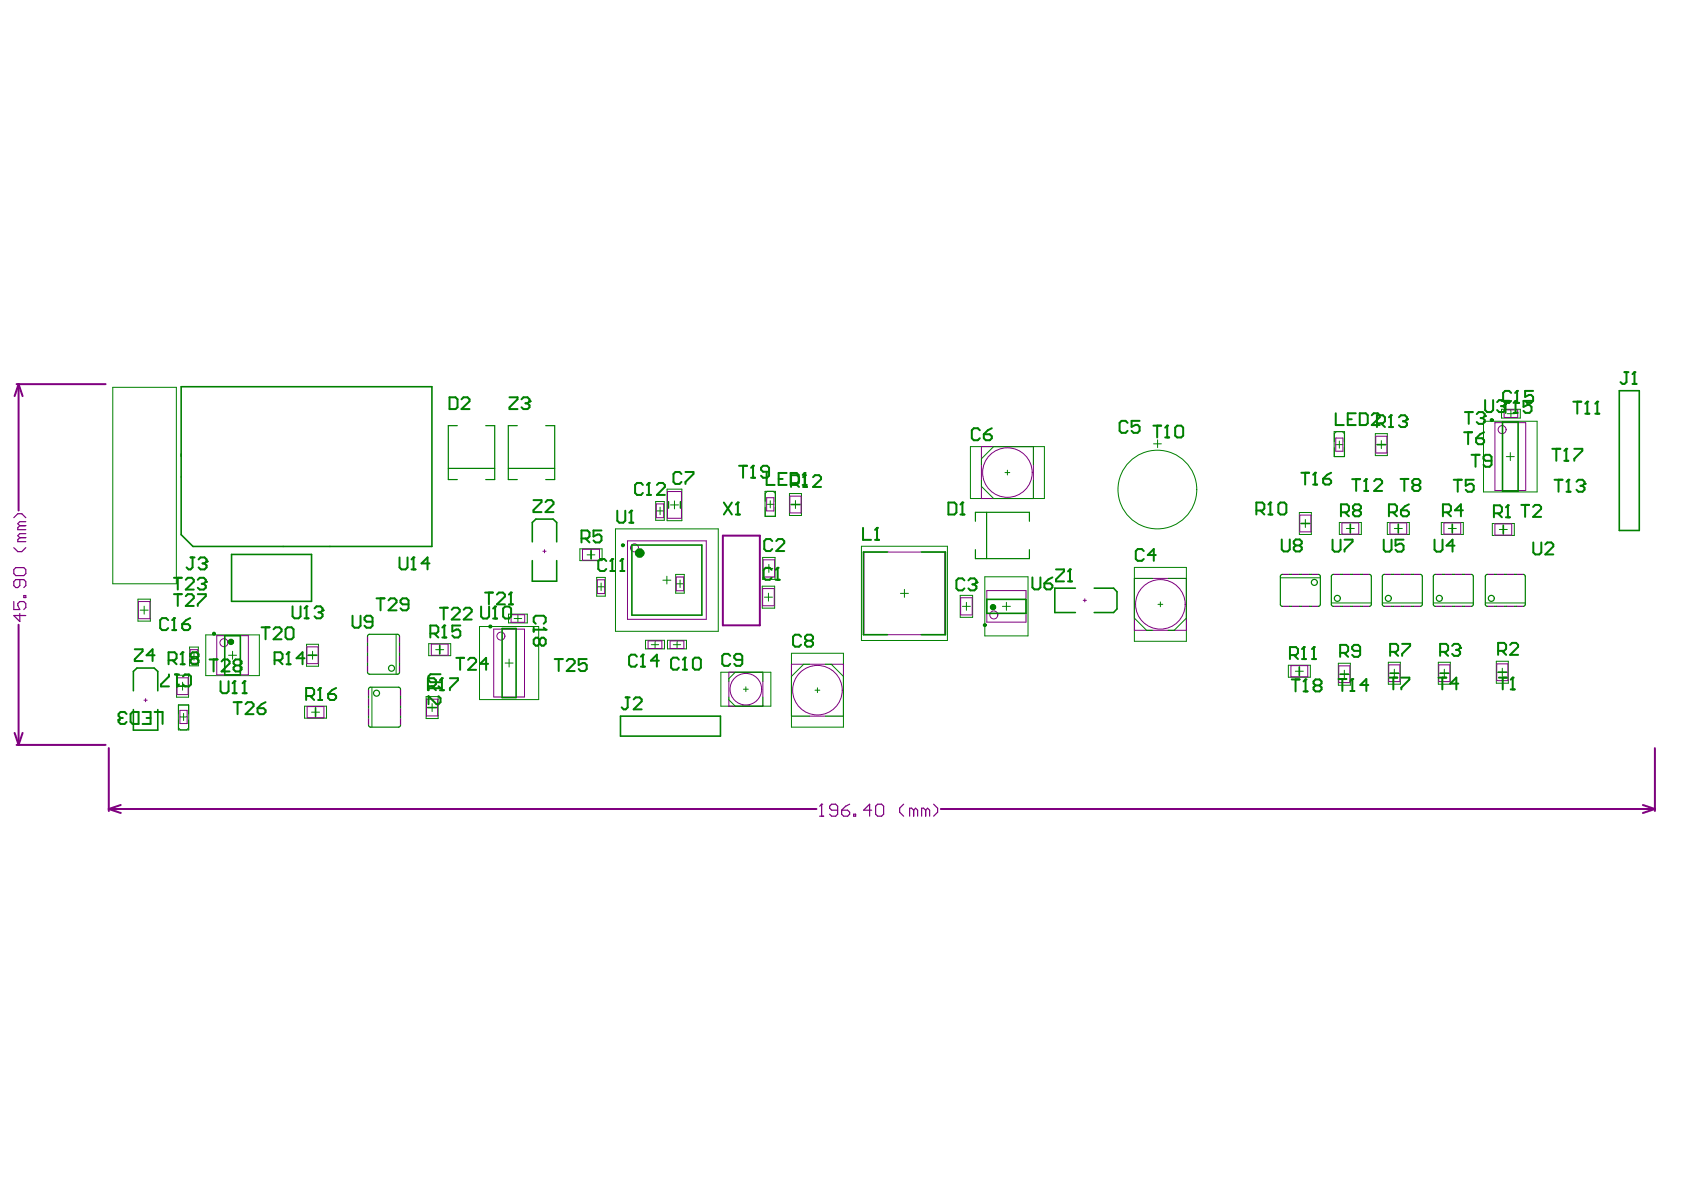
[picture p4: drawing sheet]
<svg xmlns="http://www.w3.org/2000/svg" width="297mm" height="210mm" viewBox="0 0 297 210" stroke-linecap="round" stroke-linejoin="round" font-family="sans-serif">
<g fill="none" stroke="#008000" stroke-width=".18">
<path d="M19.9 68.3h11.2v34.7h-11.2zM171.2 78.8h13v9.1h-13zM175.3 78.8l-2.2 2.1v1.1M182.3 78.8v3.2M235.3 76.1h1.9v4.4h-1.9zM235.6 78.4h1.3M235.7 76.1l-.3 .4M236.2 77.8v1.3M236.8 76.1l.3 .4v1.4M237.1 79v1.5M242.6 76.5h2.1v3.9h-2.1zM242.9 78.4h1.5"/>
<path d="M243.7 77.7v1.4M261.7 74.3h9.4v12.5h-9.4zM264.9 72.2h3.3v1.5h-3.3zM265.8 73h1.4M266.4 79.8v1.4M266.5 72.3v1.3M102.3 96.8h3.9v2.1h-3.9zM103.6 97.9h1.3M104.3 97.2v1.4M108.6 93.3h18.1v18.1h-18.1zM115.7 88.5h1.5v3.3h-1.5zM115.8 90.1h1.3"/>
<path d="M116.4 89.5v1.3M117.7 86.3h2.6v5.5h-2.6zM118.3 89.1h1.4M119 88.4v1.4M134.5 98.3h2.2v3.9h-2.2zM134.9 86.7h1.9v4.4h-1.9zM135 89.5v1.6M135.2 89h1.3M135.3 86.7l-.3 .3v1.4M135.6 99.6v1.4M135.9 88.3v1.3M136.4 86.7l.3 .3v1.4"/>
<path d="M136.7 89.5v1.6M139.3 87.1h2.1v3.8h-2.1zM139.6 89h1.4M140.3 88.3v1.4M151.9 96.4h15.2v16.6h-15.2zM173.1 84.7v1.1l2.2 2.1M177.3 83.4h.8M177.7 82.9v.9M182.3 84.7v3.2M229.2 90.4h2.1v3.9h-2.1zM229.5 92.3h1.5M230.2 91.6v1.4"/>
<path d="M236.2 92.2h3.9v2.1h-3.9zM237.5 93.2h1.4M238.2 92.5v1.4M244.7 92.2h3.9v2.1h-3.9zM245.9 93.2h1.5M246.7 92.5v1.4M254.2 92.2h3.9v2.1h-3.9zM255.5 93.2h1.4M256.2 92.5v1.4M263.2 92.3h3.9v2.2h-3.9zM264.5 93.4h1.4M265.2 92.7v1.4"/>
<path d="M265.7 80.5h1.4M24.3 105.7h2.2v3.9h-2.2zM24.7 107.6h1.4M25.4 106.9v1.4M31.1 119.1h2.2v3.9h-2.2zM33.4 114.1h1.6v3.3h-1.6zM33.5 115.8h1.4M34.2 115.1v1.4M36.3 112h9.4v7.2h-9.4zM40.3 115.6h1.4M41 114.9v1.4M54.1 113.6h2.1v3.9h-2.1z"/>
<path d="M54.4 115.6h1.4M55.1 114.9v1.4M69.9 111.9v7M75.6 113.5h3.9v2.2h-3.9zM76.9 114.6h1.4M77.6 113.9v1.4M84.6 110.5h10.4v12.9h-10.4zM89.1 117h1.4M89.7 108.3h3.3v1.6h-3.3zM89.8 116.3v1.4M90.7 109.1h1.3M91.4 108.4v1.4"/>
<path d="M105.2 101.8h1.6v3.4h-1.6zM105.4 103.5h1.3M106 102.8v1.4M113.9 112.9h3.3v1.6h-3.3zM114.9 113.7h1.3M115.5 113v1.4M116.9 102.3h1.4M117.6 101.6v1.4M117.7 112.9h3.4v1.6h-3.4zM118.8 113.7h1.3M119.2 101.3h1.5v3.3h-1.5zM119.3 103h1.3"/>
<path d="M119.4 113v1.4M120 102.3v1.3M127.2 118.6h8.8v6h-8.8zM129.7 118.6l-1.1 1.1v.5M134.5 103.4h2.1v3.9h-2.1zM134.6 118.6v1.6M134.8 105.3h1.5M134.9 100.3h1.4M135.5 104.6v1.4M139.6 115.2h9.2v13.1h-9.2zM142.8 117.2h-1l-2.2 2.1M145.6 117.2h1l2.2 2.1"/>
<path d="M158.8 104.7h1.4M159.5 104v1.4M169.4 105h2.2v3.9h-2.2zM169.8 107h1.4M170.5 106.2v1.5M173.7 101.7h7.6v10.5h-7.6zM176.8 107h1.4M177.5 106.2v1.5M200.1 100.1h9.2v13h-9.2zM200.1 109l2.1 2.2h1.1M200.1 102h3.2M204.3 106.6h.8"/>
<path d="M204.7 106.2v.8M206.1 102h3.2M209.3 109l-2.2 2.2h-1M225.8 101.9h7.1M227.3 117.3h3.8v2.2h-3.8zM228.5 118.4h1.4M229.2 117.7v1.4M234.8 106.4h7.1M236.1 117h2.1v3.9h-2.1zM236.4 118.9h1.4M237.1 118.2v1.4M243.8 106.4h7.1"/>
<path d="M244.9 116.8h2.1v3.9h-2.1zM245.2 118.8h1.5M245.9 118v1.5M252.8 106.4h7.1M253.7 116.8h2.1v3.9h-2.1zM254.1 118.8h1.4M254.8 118v1.5M262 106.4h7M263.9 116.6h2.1v3.9h-2.1zM264.3 118.6h1.4M265 117.9v1.4M31.5 124.4h1.8v4.4h-1.8z"/>
<path d="M31.5 121h1.4M31.5 127v1.4l.3 .4M31.5 124.4v1.5M31.7 126.5h1.3M32.2 120.3v1.4M32.4 125.8v1.3M33.3 124.4v1.5M33.3 127v1.4l-.4 .4M53.7 124.6h3.9v2.1h-3.9zM55 125.6h1.4M55.7 124.9v1.4M65.6 121.2v7.1"/>
<path d="M75.2 122.9h2.1v3.8h-2.1zM75.5 124.8h1.4M76.2 124.1v1.4M128.6 122.9v.5l1.1 1.2M131.1 121.6h.9M131.6 121.1v.9M134.6 122.9v1.7M139.6 126.3h3.2M143.8 121.7h.8M144.2 121.3v.9M145.6 126.3h3.2"/>
</g>
<g fill="none" stroke="#800080" stroke-width=".18">
<path d="M173.1 78.8h9.2v9.1h-9.2zM235.6 77.3h1.3v2.3h-1.3zM242.7 76.9h1.9v3h-1.9zM263.7 74.6h5.4v11.9h-5.4zM265.3 72.3h2.4v1.3h-2.4zM95.8 97.2h.5M96 97v.5M102.7 96.9h3v1.9h-3zM110.7 95.4h13.9v13.8h-13.9zM115.8 88.9h1.3v2.4h-1.3zM117.7 86.7h2.5v4.7h-2.5zM134.6 98.7h2v3.1h-2z"/>
<path d="M135.2 87.8h1.3v2.3h-1.3zM139.3 87.5h2v3h-2zM152.4 97.4h14.3v14.6h-14.3zM229.3 90.9h1.9v2.9h-1.9zM236.7 92.2h3v2h-3zM245.2 92.2h2.9v2h-2.9zM254.7 92.2h3v2h-3zM263.7 92.4h2.9v2h-2.9zM24.4 106.1h2.1v3h-2.1zM31.2 119.6h2v2.9h-2zM33.5 114.6h1.4v2.4h-1.4zM38.2 112.1h5.6v6.9h-5.6z"/>
<path d="M54.1 114.1h2v3h-2zM76.1 113.6h2.9v2h-2.9zM87.1 111h5.4v11.9h-5.4zM90.2 108.4h2.4v1.4h-2.4zM105.4 102.3h1.3v2.4h-1.3zM114.3 113h2.4v1.4h-2.4zM118.2 113h2.4v1.4h-2.4zM119.3 101.8h1.3v2.4h-1.3zM128.6 118.6h6v6h-6zM134.5 103.8h2.1v3h-2.1zM139.6 117.2h9.2v9.1h-9.2zM169.4 105.4h2.1v3.1h-2.1z"/>
<path d="M174.1 104.2h6.9v5.5h-6.9zM191.1 105.9h.5M191.3 105.6v.6M200.1 102h9.2v9.2h-9.2zM227.7 117.4h3v2h-3zM236.1 117.4h2v3h-2zM245 117.3h1.9v2.9h-1.9zM253.8 117.3h2v2.9h-2zM264 117.1h2v3h-2zM25.4 123.5h.6M25.7 123.2v.6M31.7 125.3h1.3v2.3h-1.3z"/>
<path d="M54.2 124.6h2.9v2h-2.9zM75.2 123.3h2v3h-2z"/>
<circle cx="265" cy="75.8" r=".71"/>
<circle cx="111.9" cy="96.6" r=".71"/>
<circle cx="177.7" cy="83.4" r="4.4"/>
<circle cx="39.5" cy="113.4" r=".71"/>
<circle cx="88.4" cy="112.2" r=".71"/>
<circle cx="175.3" cy="108.5" r=".71"/>
<circle cx="204.7" cy="106.6" r="4.4"/>
<circle cx="131.6" cy="121.6" r="2.78"/>
<circle cx="144.2" cy="121.7" r="4.4"/>
</g>
<g fill="none" stroke="#800080" stroke-width=".21">
<path d="M2.4 96.6l.7 .7h.7l.7-.7M2.4 91.3l.7-.7h.7l.7 .7M3.5 92.7l-.4 .4v.3h1.4M3.5 94.8l-.4 .4v.3h1.4M3.5 94.8h1M3.5 92.7h1M4.5 94.1h-1l-.4 .4 .4 .3M4.5 92h-1l-.4 .4 .4 .3M2.4 100.5l.4-.4h1.4l.3 .4v.7l-.3 .3h-1.4l-.4-.3zM2.4 106.1v1.4h1.1l-.4-.7v-.3l.4-.4h.7l.3 .4v.7l-.3 .3M3.5 108.2v1.4l-1.1-1h2.1M3.5 102.2v1.1l-.4 .3h-.3l-.4-.3v-.7l.4-.4h1.4l.3 .4v.7l-.3 .3"/>
<path d="M4.2 105.1h.3v.3h-.3zM64.8 112.2v1.3M64.8 113.8v1.4M64.8 115.6v1.4M64.8 117.3v1.3M70.5 112.2v1.3M70.5 113.8v1.4M70.5 115.6v1.4M70.5 117.3v1.3M226.2 107h1.2M226.2 101.3h1.2M227.8 107h1.4"/>
<path d="M227.8 101.3h1.4M229.5 107h1.5M229.5 101.3h1.5M231.3 107h1.2M231.3 101.3h1.2M235.2 107h1.2M235.2 101.3h1.2M236.8 107h1.4M236.8 101.3h1.4M238.5 107h1.4M238.5 101.3h1.4M240.3 107h1.2"/>
<path d="M240.3 101.3h1.2M244.2 107h1.2M244.2 101.3h1.2M245.8 107h1.4M245.8 101.3h1.4M247.5 107h1.4M247.5 101.3h1.4M249.3 107h1.2M249.3 101.3h1.2M253.2 107h1.2M253.2 101.3h1.2M254.8 107h1.4"/>
<path d="M254.8 101.3h1.4M256.5 107h1.4M256.5 101.3h1.4M258.3 107h1.2M258.3 101.3h1.2M262.3 107h1.3M262.3 101.3h1.3M263.9 107h1.4M263.9 101.3h1.4M265.7 107h1.4M265.7 101.3h1.4M267.5 107h1.2"/>
<path d="M267.5 101.3h1.2M65 121.6v1.2M65 123.2v1.4M65 124.9v1.4M65 126.7v1.2M70.6 121.6v1.2M70.6 123.2v1.4M70.6 124.9v1.4M70.6 126.7v1.2M144.6 144h.7M144.9 141.9h.1M144.9 141.9v2.1"/>
<path d="M144.9 141.9l-.3 .3M147.8 142.9h-1.1l-.4-.3v-.4l.4-.3h.7l.4 .3v1.4l-.4 .4h-.7l-.4-.4M148.5 142.9h1l.4 .4v.3l-.4 .4h-.7l-.3-.4zM149.9 141.9l-.7 .3-.7 .7M150.6 143.6h.3v.4h-.3zM153.7 142.9h-1.4l1.1-1v2.1M154.5 142.2l.3-.3h.7l.4 .3v1.4l-.4 .4h-.7l-.3-.4zM159.4 141.9l-.7 .7v.7l.7 .7M161.2 142.9l-.4-.3h-.4v1.4M161.2 142.9v1.1M161.2 142.9l.3-.3 .4 .3v1.1M163.3 142.9l-.4-.3h-.3v1.4"/>
<path d="M163.3 142.9v1.1M163.3 142.9l.3-.3 .4 .3v1.1M164.7 141.9l.7 .7v.7l-.7 .7"/>
</g>
<g fill="none" stroke="#800080" stroke-width=".35">
<path d="M2.9 67.8h15.7M3.3 67.8v22.2M3.3 67.8l.7 2.1M3.3 67.8l-.7 2.1M127.5 94.5h6.5v15.8h-6.5zM3.3 110.2v21.2M2.6 129.3l.7 2.1M2.9 131.4h15.7M4 129.3l-.7 2.1M19.2 132v11.1M291.9 132v11.1M19.2 142.7l2.1 .7"/>
<path d="M19.2 142.7h124.8M21.3 142l-2.1 .7M166 142.7h125.9M289.8 142l2.1 .7M291.9 142.7l-2.1 .7"/>
</g>
<g fill="none" stroke="#008000" stroke-width=".28">
<path d="M32 68.2h44.2v28.2h-42.2l-2-2.1zM242.9 78.4h1.5M265 74.4h2.8v12.2h-2.8zM285.6 68.9h3.6v24.7h-3.6zM40.8 97.8h14.2v8.3h-14.2zM93.9 95.6v-3.4l.6-.6h3.1l.6 .6v3.4M93.9 98.9v3.6h4.3v-3.6M104.3 97.1v1.5M111.5 96.1h12.3v12.4h-12.3zM117.9 88.5v1.1M120 88.5v1.1M139.5 89h1.6"/>
<path d="M156.5 97.4h-4.2v14.6h4.2M162.5 97.4h4.3v14.6h-4.3M229.5 92.3h1.5M238.2 92.4v1.6M246.7 92.4v1.6M256.2 92.4v1.6M265.2 92.6v1.6M39.6 112.1h2.8v6.9h-2.8zM54.4 115.6h1.5M77.6 113.8v1.6M88.6 110.9h2.4v12.1h-2.4zM174.1 105.7h6.9v2.5h-6.9z"/>
<path d="M189.7 103.7h-3.6v4.3h3.6M193 103.7h3.4l.6 .7v3l-.6 .6h-3.4M229.2 117.6v1.6M236.4 118.9h1.5M245.2 118.8h1.5M254 118.8h1.5M264.2 118.6h1.6M23.5 121.9v-3.5l.7-.6h3l.6 .6v3.5M23.5 125.2v3.6h4.3v-3.6M31.4 121h1.6M55.7 124.8v1.6M75.4 124.8h1.6"/>
<path d="M109.4 126.3h17.7v3.5h-17.7z"/>
</g>
<g fill="none" stroke="#008000" stroke-width=".21">
<path d="M80.7 75.1h-1.6v9.5h1.6M85.7 75.1h1.6v9.5h-1.6M91.2 75.1h-1.5v9.5h1.5M96.3 75.1h1.5v9.5h-1.5M79.1 82.6h8.2M89.7 82.6h8.1M172.1 92v-1.6h9.5v1.6M172.1 97v1.5h9.5v-1.5M174 90.4v8.1M64.8 113.5v.3M64.8 115.2v.4M64.8 117v.3"/>
<path d="M65.2 118.9h4.9M65.2 111.9h4.9M70.5 113.5v.3M70.5 115.2v.4M70.5 117v.3M225.8 101.7v4.9M227.4 107h.4M227.4 101.3h.4M229.2 107h.3M229.2 101.3h.3M231 107h.3M231 101.3h.3"/>
<path d="M232.9 101.7v4.9M234.8 101.7v4.9M236.4 107h.4M236.4 101.3h.4M238.2 107h.3M238.2 101.3h.3M239.9 107h.4M239.9 101.3h.4M241.9 101.7v4.9M243.8 101.7v4.9M245.4 107h.4M245.4 101.3h.4"/>
<path d="M247.2 107h.3M247.2 101.3h.3M248.9 107h.4M248.9 101.3h.4M250.9 101.7v4.9M252.8 101.7v4.9M254.4 107h.4M254.4 101.3h.4M256.2 107h.3M256.2 101.3h.3M257.9 107h.4M257.9 101.3h.4"/>
<path d="M259.9 101.7v4.9M262 101.7v4.9M263.6 107h.3M263.6 101.3h.3M265.3 107h.4M265.3 101.3h.4M267.1 107h.4M267.1 101.3h.4M269 101.7v4.9M65 122.8v.4M65 124.6v.3M65 126.3v.4"/>
<path d="M65.4 128.3h4.9M65.4 121.2h4.9M70.6 122.8v.4M70.6 124.6v.3M70.6 126.3v.4"/>
</g>
<path d="M33.6 98.3h.7M34 98.3v1.8l-.4 .3h-.3l-.4-.3M35 98.7l.4-.4h.7l.3 .4v.3" fill="none" stroke="#008000" stroke-width=".35"/>
<circle cx="36.4" cy="99" r=".18" fill="#008000"/>
<path d="M35.7 99.4h.4M36.1 99.4l.3 .3v.4l-.3 .3h-.7l-.4-.3M36.4 99l-.3 .4M29.7 116.5h1.1l.3-.4v-.7l-.3-.3h-1.1v2.1M30.4 116.5l.7 .7M31.8 117.2h.8M32.2 115.1v2.1" fill="none" stroke="#008000" stroke-width=".35"/>
<circle cx="32.2" cy="115.1" r=".18" fill="#008000"/>
<path d="M30.9 119h.7M31.2 119v2.1M32.2 115.1l-.4 .3M32.3 119.3l.3-.3h.7l.4 .3v1.4l-.4 .4h-.7l-.3-.4M34 116.1l-.4-.3v-.4l.4-.3h.7l.3 .3v.4l-.3 .3M34 116.1l-.4 .4v.3l.4 .4h.7l.3-.4v-.3l-.3-.4M34 116.1h.7" fill="none" stroke="#008000" stroke-width=".35"/>
<circle cx="31.2" cy="121.1" r=".18" fill="#008000"/>
<path d="M29.7 109.4l-.4-.4h-.7l-.3 .4v1.4l.3 .3h.7l.4-.3M29.8 119v.3l-1.4 1.4v.4h1.4M30.4 111.1h.7M30.7 104.8h1.4M30.7 109v2.1M31.4 104.8v2.1M32.8 105.2l.3-.4h.7l.4 .4v.3l-1.4 1.4h1.4M34.9 104.8h1.4v.4l-1.4 1.4v.3M31.6 120.7l-.4 .4" fill="none" stroke="#008000" stroke-width=".35"/>
<circle cx="30.7" cy="109" r=".18" fill="#008000"/>
<path d="M30.7 109l-.3 .4M32.1 110.1h1.1l.3 .3v.4l-.3 .3h-.7l-.4-.3zM33.5 109l-.7 .4-.7 .7M38.9 120.2v1.7l.4 .4h.7l.3-.4v-1.7M41 122.3h.7M41.4 120.2v2.1" fill="none" stroke="#008000" stroke-width=".35"/>
<circle cx="41.4" cy="120.2" r=".18" fill="#008000"/>
<path d="M41.4 120.2l-.4 .3M42.8 122.3h.7M43.1 120.2v2.1" fill="none" stroke="#008000" stroke-width=".35"/>
<circle cx="43.1" cy="120.2" r=".18" fill="#008000"/>
<path d="M43.1 120.2l-.3 .3M54 122.8h1.1l.3-.4v-.7l-.3-.3h-1.1v2.1M54.7 122.8l.7 .7M56.1 123.5h.7M56.5 121.4v2.1" fill="none" stroke="#008000" stroke-width=".35"/>
<circle cx="56.5" cy="121.4" r=".18" fill="#008000"/>
<path d="M51.6 107v1.7l.4 .4h.7l.3-.4v-1.7M53.7 109.1h.7M54.1 107v2.1M56.5 121.4l-.4 .3M57.9 122.4h1l.4 .4v.3l-.4 .4h-.7l-.3-.4zM59.3 121.4l-.7 .3-.7 .7" fill="none" stroke="#008000" stroke-width=".35"/>
<circle cx="54.1" cy="107" r=".18" fill="#008000"/>
<path d="M54.1 107l-.4 .3M55.5 107.3l.3-.3h.7l.4 .3v.4" fill="none" stroke="#008000" stroke-width=".35"/>
<circle cx="56.9" cy="107.7" r=".18" fill="#008000"/>
<path d="M56.2 108h.3M56.5 108l.4 .4v.3l-.4 .4h-.7l-.3-.4M56.9 107.7l-.4 .3M62.2 108.6v1.8l.3 .3h.7l.4-.3v-1.8M65.7 109.7h-1l-.4-.4v-.3l.4-.4h.7l.3 .4v1.4l-.3 .3h-.7l-.4-.3M66.4 105.5h1.4M67.1 105.5v2.2M68.5 105.9l.4-.4h.7l.3 .4v.3l-1.4 1.5h1.4M72.1 106.6h-1.1l-.4-.4v-.3l.4-.4h.7l.4 .4v1.4l-.4 .4h-.7l-.4-.4M77.7 118.9h-1.8l-.3 .4v.7l.3 .3h1.8M75.6 121v.7M75.6 121.4h2.1" fill="none" stroke="#008000" stroke-width=".35"/>
<circle cx="77.7" cy="121.4" r=".18" fill="#008000"/>
<path d="M77.9 119.6v2.1M75.5 121h1l.4-.3v-.7l-.4-.4h-1v2.1M76.2 121l.7 .7M77.3 121l.4 .4M77.3 122.8l.4 .4v.7l-.4 .3h-.3l-1.4-1.4v1.4M77.6 121.7h.7" fill="none" stroke="#008000" stroke-width=".35"/>
<circle cx="77.9" cy="119.6" r=".18" fill="#008000"/>
<path d="M75.9 111.7h1.1l.3-.3v-.7l-.3-.4h-1.1v2.1M76.6 111.7l.7 .7M77.9 119.6l-.3 .4M78 112.4h.7M78.4 110.3v2.1M79.4 119.6h1.4v.4l-1.4 1.4v.3" fill="none" stroke="#008000" stroke-width=".35"/>
<circle cx="78.4" cy="110.3" r=".18" fill="#008000"/>
<path d="M79.3 70.1h1l.4 .3v1.4l-.4 .4h-1zM81.4 70.4l.4-.3h.7l.3 .3v.4l-1.4 1.4h1.4M77.6 107.2h1.4M78.3 107.2v2.1M78.4 110.3l-.4 .4M79.7 107.6l.3-.4h.7l.4 .4v.3l-1.4 1.4h1.4M81.2 110.3h-1.4v1.1l.7-.4h.3l.4 .4v.7l-.4 .3h-.7l-.3-.3M81.8 107.6l.3-.4h.8l.3 .4v.3l-1.4 1.4h1.4M84.9 107v1.7l.3 .4h.7l.4-.4v-1.7M87 109.1h.7M87.3 107v2.1" fill="none" stroke="#008000" stroke-width=".35"/>
<circle cx="87.3" cy="107" r=".18" fill="#008000"/>
<path d="M85.6 104.5h1.3M86.2 104.5v2.1M87.3 107l-.3 .3M87.6 104.9l.4-.4h.7l.4 .4v.3l-1.5 1.4h1.5M88.7 107.3l.4-.3h.7l.4 .3v1.4l-.4 .4h-.7l-.4-.4zM89.8 106.6h.7M90.1 104.5v2.1" fill="none" stroke="#008000" stroke-width=".35"/>
<circle cx="90.1" cy="104.5" r=".18" fill="#008000"/>
<path d="M89.9 70.1h1.4v.3l-1.4 1.4v.4h1.4M92 70.4l.3-.3h.7l.4 .3v.4M90.1 104.5l-.3 .4" fill="none" stroke="#008000" stroke-width=".35"/>
<circle cx="93.4" cy="70.8" r=".18" fill="#008000"/>
<path d="M92.7 71.1h.3M93 71.1l.4 .4v.3l-.4 .4h-.7l-.3-.4M93.4 70.8l-.4 .3M97.8 116.3h1.5M98.5 116.3v2.1M100 116.6l.3-.3h.7l.4 .3v.4l-1.4 1.4h1.4M103.5 116.3h-1.4v1l.7-.3h.3l.4 .3v.7l-.4 .4h-.7l-.3-.4M112.3 115.8l-.3-.3h-.7l-.3 .3v1.4l.3 .4h.7l.3-.4M113 117.6h.7M113.4 115.5v2.1" fill="none" stroke="#008000" stroke-width=".35"/>
<circle cx="113.4" cy="115.5" r=".18" fill="#008000"/>
<path d="M113.4 115.5l-.4 .3M116.2 116.5h-1.4l1.1-1v2.1M119.7 116.4l-.3-.4h-.7l-.3 .4v1.4l.3 .3h.7l.3-.3M120.5 118.1h.7M120.8 116v2.1" fill="none" stroke="#008000" stroke-width=".35"/>
<circle cx="120.8" cy="116" r=".18" fill="#008000"/>
<path d="M120.2 83.6l-.3-.3h-.8l-.3 .3v1.4l.3 .4h.8l.3-.4M120.9 83.3h1.4v.3l-1.4 1.4v.4M130.4 82.2h1.4M131.1 82.2v2.1M132.5 84.3h.7M132.8 82.2v2.1M136.2 95.4l-.3-.3h-.7l-.4 .3v1.4l.4 .4h.7l.3-.4M136.9 95.4l.4-.3h.7l.3 .3v.4l-1.4 1.4h1.4M120.8 116l-.3 .4M122.2 116.4l.4-.4h.7l.3 .4v1.4l-.3 .3h-.7l-.4-.3z" fill="none" stroke="#008000" stroke-width=".35"/>
<circle cx="132.8" cy="82.2" r=".18" fill="#008000"/>
<path d="M132.8 82.2l-.3 .3M135.7 83.2h-1.1l-.4-.3v-.4l.4-.3h.7l.4 .3v1.4l-.4 .4h-.7l-.4-.4M152.2 93.1v2.1h1.4M154.3 95.2h.8M154.7 93.1v2.1" fill="none" stroke="#008000" stroke-width=".35"/>
<circle cx="154.7" cy="93.1" r=".18" fill="#008000"/>
<g fill="none" stroke="#008000" stroke-width=".35">
<path d="M198.9 74.6l-.4-.4h-.7l-.3 .4v1.4l.3 .3h.7l.4-.3M201 74.2h-1.4v1.1l.7-.4h.4l.3 .4v.7l-.3 .3h-.7l-.4-.3M242.9 74.7h1l.4-.4v-.7l-.4-.4h-1v2.1M243.6 74.7l.7 .6M245 75.3h.7M245.3 73.2v2.1M154.7 93.1l-.4 .4M201.8 97.2l-.4-.4h-.7l-.4 .4v1.4l.4 .3h.7l.4-.3M203.9 97.9h-1.4l1-1.1v2.1M226.1 95.2v1.7l.3 .4h.7l.4-.4v-1.7M228.6 96.2l-.4 .4v.3l.4 .4h.7l.3-.4v-.3l-.3-.4M228.6 96.2l-.4-.3v-.4l.4-.3h.7l.3 .3v.4l-.3 .3"/>
<path d="M228.6 96.2h.7M235 95.2v1.8l.4 .3h.7l.4-.3v-1.8M237.2 95.2h1.4v.3l-1.4 1.5v.3M244.1 95.2v1.8l.3 .3h.7l.4-.3v-1.8M247 84.5h1.4M247.6 95.2h-1.4v1l.7-.3h.3l.4 .3v.8l-.4 .3h-.7l-.3-.3M247.7 84.5v2.1M249.5 85.5l-.4-.3v-.4l.4-.3h.7l.3 .3v.4l-.3 .3M249.5 85.5l-.4 .4v.3l.4 .4h.7l.3-.4v-.3l-.3-.4M249.5 85.5h.7M245.1 119.5h1.4M245.8 119.5v2.1"/>
<path d="M247.2 119.5h1.4v.4l-1.4 1.4v.3"/>
</g>
<path d="M203.5 78.3h1.4M204.2 77.6v1.4" fill="none" stroke="#008000" stroke-width=".18"/>
<circle cx="245.3" cy="73.2" r=".18" fill="#008000"/>
<path d="M245.3 73.2l-.3 .4M246.8 73.6l.3-.4h.7l.4 .4v.4" fill="none" stroke="#008000" stroke-width=".35"/>
<circle cx="248.2" cy="74" r=".18" fill="#008000"/>
<g fill="none" stroke="#008000" stroke-width=".35">
<path d="M247.5 74.3h.3M247.8 74.3l.4 .4v.3l-.4 .3h-.7l-.3-.3M248.2 74l-.4 .3M258.3 76.2h1.4M258.4 72.7h1.4M259 76.2v2.2M259.1 72.7v2.1M260.4 77.3h1l.4 .4v.3l-.4 .4h-.7l-.3-.4zM260.5 73l.3-.3h.7l.4 .3v.4M261.8 76.2l-.7 .4-.7 .7M256.4 84.6h1.4M257.1 84.6v2.1"/>
<path d="M259.6 80.2h1.4M259.9 84.6h-1.4v1.1l.7-.4h.4l.3 .4v.7l-.3 .3h-.7l-.4-.3M260.3 80.2v2.1M263.1 81.3h-1.1l-.3-.4v-.3l.3-.4h.7l.4 .4v1.4l-.4 .3h-.7l-.3-.3M253.7 119.5h1.4M254.4 119.5v2.1M257.2 120.6h-1.4l1.1-1.1v2.1"/>
</g>
<circle cx="261.9" cy="73.4" r=".18" fill="#008000"/>
<path d="M261.2 73.7h.3M261.5 73.7l.4 .4v.3l-.4 .4h-.7l-.3-.4M261.9 73.4l-.4 .3M266.5 69.3l-.3-.3h-.7l-.4 .3v1.4l.4 .4h.7l.3-.4M267.2 71.1h.8M267.6 69v2.1M270.5 95.7v1.7l.3 .4h.7l.4-.4v-1.7M272.6 96l.3-.3h.7l.4 .3v.4l-1.4 1.4h1.4" fill="none" stroke="#008000" stroke-width=".35"/>
<circle cx="267.6" cy="69" r=".18" fill="#008000"/>
<path d="M264.9 70.7h1.4M265.6 70.7v2.1M267 72.8h.7M267.3 70.7v2.1M267.6 69l-.4 .3M270.4 69h-1.4v1l.7-.3h.4l.3 .3v.7l-.3 .4h-.7l-.4-.4" fill="none" stroke="#008000" stroke-width=".35"/>
<circle cx="267.3" cy="70.7" r=".18" fill="#008000"/>
<path d="M267.3 70.7l-.3 .4M270.1 70.7h-1.4v1.1l.7-.4h.4l.3 .4v.7l-.3 .3h-.7l-.4-.3M277.5 70.9h1.4M278.2 70.9v2.1M279.6 73h.7M280 70.9v2.1" fill="none" stroke="#008000" stroke-width=".35"/>
<circle cx="280" cy="70.9" r=".18" fill="#008000"/>
<path d="M280 70.9l-.4 .3M281.4 73h.7M281.7 70.9v2.1" fill="none" stroke="#008000" stroke-width=".35"/>
<circle cx="281.7" cy="70.9" r=".18" fill="#008000"/>
<path d="M281.7 70.9l-.3 .3M30.7 101.9h1.4M31.4 101.9v2.1M32.8 102.3l.3-.4h.7l.4 .4v.3l-1.4 1.4h1.4M34.9 102.3l.3-.4h.7l.4 .4v.3" fill="none" stroke="#008000" stroke-width=".35"/>
<circle cx="36.3" cy="102.6" r=".18" fill="#008000"/>
<g fill="none" stroke="#008000" stroke-width=".35">
<path d="M108.9 90.1v1.7l.3 .4h.7l.4-.4v-1.7M111 92.2h.7M111.4 90.1v2.1M35.6 103h.3M35.9 103l.4 .3v.4l-.4 .3h-.7l-.3-.3M36.3 102.6l-.4 .4M41.2 123.9h1.4M41.9 123.9v2.1M43.3 124.2l.4-.3h.7l.3 .3v.4l-1.4 1.4h1.4M45.4 124.9h1.1l.3 .4v.3l-.3 .4h-.7l-.4-.4zM46.8 123.9l-.7 .3-.7 .7M110.4 123h.7"/>
<path d="M110.7 123v1.8l-.3 .3h-.4l-.3-.3M111.8 123.4l.3-.4h.7l.4 .4v.3l-1.4 1.4h1.4"/>
</g>
<circle cx="111.4" cy="90.1" r=".18" fill="#008000"/>
<path d="M111.4 90.1l-.4 .3M136.1 100.5l-.3-.3h-.7l-.4 .3v1.4l.4 .4h.7l.3-.4M136.8 102.3h.7M137.2 100.2v2.1" fill="none" stroke="#008000" stroke-width=".35"/>
<circle cx="137.2" cy="100.2" r=".18" fill="#008000"/>
<path d="M137.2 100.2l-.4 .3M170.1 102.4l-.3-.4h-.7l-.4 .4v1.4l.4 .3h.7l.3-.3M170.8 102.4l.4-.4h.7l.3 .4v.3" fill="none" stroke="#008000" stroke-width=".35"/>
<circle cx="172.2" cy="102.7" r=".18" fill="#008000"/>
<path d="M167.3 88.6h1l.4 .4v1.4l-.4 .4h-1zM169.4 90.8h.7M169.8 88.6v2.2M171.5 103.1h.4M171.9 103.1l.3 .3v.4l-.3 .3h-.7l-.4-.3M172.2 102.7l-.3 .4" fill="none" stroke="#008000" stroke-width=".35"/>
<circle cx="169.8" cy="88.6" r=".18" fill="#008000"/>
<path d="M169.8 88.6l-.4 .4M186.3 100.4h1.4v.4l-1.4 1.4v.4h1.4M188.4 102.6h.7M188.7 100.4v2.2" fill="none" stroke="#008000" stroke-width=".35"/>
<circle cx="188.7" cy="100.4" r=".18" fill="#008000"/>
<path d="M221.6 90h1.1l.3-.3v-.7l-.3-.4h-1.1v2.2M222.3 90l.7 .8M223.7 90.8h.7M224.1 88.6v2.2M188.7 100.4l-.3 .4" fill="none" stroke="#008000" stroke-width=".35"/>
<circle cx="224.1" cy="88.6" r=".18" fill="#008000"/>
<g fill="none" stroke="#008000" stroke-width=".35">
<path d="M224.1 88.6l-.4 .4M225.5 89l.3-.4h.7l.4 .4v1.4l-.4 .4h-.7l-.3-.4zM236.5 90.4h1.1l.3-.4v-.7l-.3-.3h-1.1v2.1M237.2 90.4l.7 .7M239 90l-.4-.3v-.4l.4-.3h.7l.4 .3v.4l-.4 .3M239 90l-.4 .4v.3l.4 .4h.7l.4-.4v-.3l-.4-.4M239 90h.7M245 90.4h1.1l.3-.4v-.7l-.3-.3h-1.1v2.1M245.7 90.4l.7 .7M247.1 90h1.1l.3 .4v.3l-.3 .4h-.7l-.4-.4zM248.5 89l-.7 .3-.7 .7M236.4 115.2h1l.4-.4v-.7l-.4-.3h-1v2.1"/>
<path d="M237.1 115.2l.7 .7M239.9 114.8h-1l-.4-.3v-.4l.4-.3h.7l.3 .3v1.4l-.3 .4h-.7l-.4-.4M245.2 115h1.1l.3-.4v-.7l-.3-.3h-1.1v2.1M245.9 115l.7 .7M247.3 113.6h1.4v.3l-1.4 1.4v.4M254 115h1.1l.3-.4v-.7l-.3-.3h-1.1v2.1M254.7 115l.7 .7M256.1 113.9l.4-.3h.7l.3 .3v.4"/>
</g>
<circle cx="257.5" cy="114.3" r=".18" fill="#008000"/>
<path d="M70.5 98.3v1.8l.3 .3h.7l.4-.3v-1.8M72.9 98.3v2.1M254.5 90.4h1.1l.3-.4v-.7l-.3-.3h-1.1v2.1M255.2 90.4l.7 .7M258 90h-1.4l1.1-1v2.1M268.3 89.1h1.4M269 89.1v2.1M270.4 89.4l.4-.3h.7l.3 .3v.4l-1.4 1.4h1.4M72.6 100.4h.7M256.8 114.6h.4M257.2 114.6l.3 .4v.3l-.3 .4h-.7l-.4-.4M257.5 114.3l-.3 .3" fill="none" stroke="#008000" stroke-width=".35"/>
<circle cx="72.9" cy="98.3" r=".18" fill="#008000"/>
<path d="M72.9 98.3l-.3 .4M75.8 99.4h-1.4l1-1.1v2.1M20.9 127v.3l.4 .4h.7l.3-.4M23 125.9l.4-.3h1v2.1h-1l-.4-.4zM25.1 125.6h1.5v2.1h-1.5M25.9 126.6h.7M27.3 125.6h1.4v2.1" fill="none" stroke="#008000" stroke-width=".35"/>
<circle cx="20.9" cy="127" r=".18" fill="#008000"/>
<g fill="none" stroke="#008000" stroke-width=".35">
<path d="M23.8 114.5h1.3v.4l-1.3 1.4v.3h1.3M27.3 115.6h-1.4l1-1.1v2.1M37 116.3h1.4M37.7 116.3v2.1M39.1 116.7l.3-.4h.7l.4 .4v.3l-1.4 1.4h1.4M41.5 117.4l-.3-.4v-.3l.3-.4h.8l.3 .4v.3l-.3 .4M41.5 117.4l-.3 .3v.4l.3 .3h.8l.3-.3v-.4l-.3-.3M41.5 117.4h.8M48.4 116.5h1.1l.3-.4v-.7l-.3-.3h-1.1v2.1M49.1 116.5l.7 .7M50.5 117.2h.7M50.9 115.1v2.1"/>
<path d="M21.3 126.6l-.4 .4M21.3 126.6h.3M22.3 125.9l-.3-.3h-.7l-.4 .3v.4l.4 .3"/>
</g>
<circle cx="50.9" cy="115.1" r=".18" fill="#008000"/>
<g fill="none" stroke="#008000" stroke-width=".35">
<path d="M106.9 99l-.3-.4h-.7l-.4 .4v1.4l.4 .3h.7l.3-.3M108 98.6v2.1M46.1 110.7h1.4M46.8 110.7v2.1M48.3 111l.3-.3h.7l.4 .3v.4l-1.4 1.4h1.4M50.4 111l.3-.3h.7l.4 .3v1.4l-.4 .4h-.7l-.3-.4zM50.9 115.1l-.4 .3M53.7 116.1h-1.4l1.1-1v2.1M80.5 116h1.4M81.2 116v2.2M82.6 116.4l.3-.4h.7l.4 .4v.3l-1.4 1.5h1.4M86.1 117.1h-1.4l1-1.1v2.2"/>
<path d="M107.6 100.7h.8M128.8 115.7l-.3-.4h-.7l-.4 .4v1.4l.4 .3h.7l.3-.3M130.9 116.4h-1l-.4-.4v-.3l.4-.4h.7l.3 .4v1.4l-.3 .3h-.7l-.4-.3"/>
</g>
<circle cx="108" cy="98.6" r=".18" fill="#008000"/>
<path d="M108 98.6l-.4 .4M109.8 98.6v2.1M109.4 100.7h.7" fill="none" stroke="#008000" stroke-width=".35"/>
<circle cx="109.8" cy="98.6" r=".18" fill="#008000"/>
<path d="M102.6 95h1l.4-.4v-.7l-.4-.3h-1v2.1M103.3 95l.7 .7M106.1 93.6h-1.4v1l.7-.3h.3l.4 .3v.7l-.4 .4h-.7l-.3-.4M109.8 98.6l-.4 .4M113.4 85.5l-.3-.3h-.7l-.4 .3v1.4l.4 .4h.7l.3-.4M114.1 87.3h.7M114.5 85.2v2.1" fill="none" stroke="#008000" stroke-width=".35"/>
<circle cx="114.5" cy="85.2" r=".18" fill="#008000"/>
<path d="M94.1 88.2h1.4v.4l-1.4 1.4v.3h1.4M96.2 88.6l.4-.4h.7l.3 .4v.3l-1.4 1.4h1.4M114.5 85.2l-.4 .3M115.9 85.5l.3-.3h.7l.4 .3v.4l-1.4 1.4h1.4M139.5 85.2h1.1l.3-.3v-.7l-.3-.4h-1.1v2.1M140.2 85.2l.7 .7M141.6 85.9h.8M142 83.8v2.1" fill="none" stroke="#008000" stroke-width=".35"/>
<circle cx="142" cy="83.8" r=".18" fill="#008000"/>
<path d="M135.2 83.4v2.1h1.4M137.3 84.5h.8M138.8 83.4h-1.5v2.1h1.5M139.5 83.4h1l.4 .4v1.4l-.4 .3h-1zM141.6 85.5h.7M141.9 83.4v2.1M142 83.8l-.4 .4M143.4 84.2l.4-.4h.7l.3 .4v.3l-1.4 1.4h1.4" fill="none" stroke="#008000" stroke-width=".35"/>
<circle cx="141.9" cy="83.4" r=".18" fill="#008000"/>
<path d="M172.8 75.9l-.3-.4h-.7l-.4 .4v1.4l.4 .4h.7l.3-.4M173.5 76.6h1.1l.3 .3v.4l-.3 .4h-.7l-.4-.4zM174.9 75.5l-.7 .4-.7 .7M203.4 75.1h1.4M204.1 75.1v2.1M205.5 77.2h.7M205.9 75.1v2.1M141.9 83.4l-.3 .4" fill="none" stroke="#008000" stroke-width=".35"/>
<circle cx="205.9" cy="75.1" r=".18" fill="#008000"/>
<path d="M205.9 75.1l-.4 .3M207.3 75.4l.3-.3h.7l.4 .3v1.4l-.4 .4h-.7l-.3-.4zM227.5 115.5h1.1l.3-.3v-.7l-.3-.4h-1.1v2.2M228.2 115.5l.7 .8M229.7 116.3h.7M230 114.1v2.2" fill="none" stroke="#008000" stroke-width=".35"/>
<circle cx="230" cy="114.1" r=".18" fill="#008000"/>
<path d="M230 114.1l-.3 .4M231.4 116.3h.7M231.8 114.1v2.2" fill="none" stroke="#008000" stroke-width=".35"/>
<circle cx="231.8" cy="114.1" r=".18" fill="#008000"/>
<path d="M231.8 114.1l-.4 .4M236.1 119.8h1.4M236.8 119.8v2.1M238.5 119.8v2.1M238.2 121.9h.7" fill="none" stroke="#008000" stroke-width=".35"/>
<circle cx="238.5" cy="119.8" r=".18" fill="#008000"/>
<path d="M238.5 119.8l-.3 .3M264.4 119.5h1.4M265.1 119.5v2.1M266.8 119.5v2.1M241.4 120.8h-1.5l1.1-1v2.1M266.5 121.6h.7" fill="none" stroke="#008000" stroke-width=".35"/>
<circle cx="266.8" cy="119.5" r=".18" fill="#008000"/>
<path d="M227.9 119.8h1.3M228.5 119.8v2.2M230.3 119.8v2.2M266.8 119.5l-.3 .4M229.9 122h.7" fill="none" stroke="#008000" stroke-width=".35"/>
<circle cx="230.3" cy="119.8" r=".18" fill="#008000"/>
<path d="M238.5 84.5h1.4M239.2 84.5v2.1M240.6 86.6h.7M241 84.5v2.1M253 95.2v1.8l.4 .3h.7l.3-.3v-1.8M256.6 96.2h-1.4l1-1v2.1M230.3 119.8l-.4 .4M232 120.9l-.3-.4v-.3l.3-.4h.8l.3 .4v.3l-.3 .4M232 120.9l-.3 .4v.3l.3 .4h.8l.3-.4v-.3l-.3-.4M232 120.9h.8" fill="none" stroke="#008000" stroke-width=".35"/>
<circle cx="241" cy="84.5" r=".18" fill="#008000"/>
<path d="M229.5 83.4h1.4M230.2 83.4v2.1M231.6 85.5h.7M232 83.4v2.1M241 84.5l-.4 .4M242.4 84.9l.3-.4h.7l.4 .4v.3l-1.4 1.4h1.4" fill="none" stroke="#008000" stroke-width=".35"/>
<circle cx="232" cy="83.4" r=".18" fill="#008000"/>
<path d="M262 70.6v1.7l.3 .4h.7l.4-.4v-1.7M264.1 70.9l.3-.3h.7l.4 .3v.4M232 83.4l-.4 .3M233.4 84.4h1l.4 .4v.4l-.4 .3h-.7l-.3-.3zM234.8 83.4l-.7 .3-.7 .7" fill="none" stroke="#008000" stroke-width=".35"/>
<circle cx="265.5" cy="71.3" r=".18" fill="#008000"/>
<path d="M235.6 72.9v2.1h1.4M237.7 74h.7M239.1 72.9h-1.4v2.1h1.4M239.8 72.9h1.1l.4 .3v1.5l-.4 .3h-1.1zM242 73.2l.3-.3h.7l.4 .3v.4l-1.4 1.4h1.4M264.8 71.6h.3M265.1 71.6l.4 .4v.3l-.4 .4h-.7l-.3-.4M265.5 71.3l-.4 .3M274.2 84.6h1.4M274.9 84.6v2.1M276.3 86.7h.7M276.7 84.6v2.1" fill="none" stroke="#008000" stroke-width=".35"/>
<circle cx="276.7" cy="84.6" r=".18" fill="#008000"/>
<path d="M276.7 84.6l-.4 .4M278.1 85l.3-.4h.7l.4 .4v.3" fill="none" stroke="#008000" stroke-width=".35"/>
<circle cx="279.5" cy="85.3" r=".18" fill="#008000"/>
<path d="M286.5 65.6h.7M286.9 65.6v1.8l-.4 .3h-.3l-.4-.3M288 67.7h.7M288.3 65.6v2.1M278.8 85.7h.3M279.1 85.7l.4 .3v.4l-.4 .3h-.7l-.3-.3M279.5 85.3l-.4 .4" fill="none" stroke="#008000" stroke-width=".35"/>
<circle cx="288.3" cy="65.6" r=".18" fill="#008000"/>
<path d="M288.3 65.6l-.3 .4M94.1 110.7v.7M94.1 111.1h2.2M94.5 110l-.4-.3v-.7l.4-.4h1.4l.4 .4v.7l-.4 .3" fill="none" stroke="#008000" stroke-width=".35"/>
<circle cx="96.3" cy="111.1" r=".18" fill="#008000"/>
<path d="M127.7 88.6l1.4 2.2M129.1 88.6l-1.4 2.2M129.8 90.8h.7M130.2 88.6v2.2M95.2 112.8l.3-.3h.4l.4 .3v.7l-.4 .4h-.4l-.3-.4M95.2 112.8l-.4-.3h-.3l-.4 .3v.7l.4 .4h.3l.4-.4M95.2 112.8v.7M95.9 110.7l.4 .4" fill="none" stroke="#008000" stroke-width=".35"/>
<circle cx="130.2" cy="88.6" r=".18" fill="#008000"/>
<g fill="none" stroke="#008000" stroke-width=".35">
<path d="M130.2 88.6l-.4 .4M263.5 90.5h1.1l.3-.3v-.7l-.3-.4h-1.1v2.1M264.2 90.5l.7 .7M265.6 91.2h.7M266 89.1v2.1M141.3 112.3l-.4-.3h-.7l-.3 .3v1.4l.3 .4h.7l.4-.4M142.4 113l-.4-.3v-.4l.4-.3h.7l.3 .3v.4l-.3 .3M142.4 113l-.4 .4v.3l.4 .4h.7l.3-.4v-.3l-.3-.4M142.4 113h.7M182.1 101.8v1.8l.4 .4h.7l.3-.4v-1.8M184.2 102.9h1.1l.3 .4v.3l-.3 .4h-.7l-.4-.4zM185.6 101.8l-.7 .4-.7 .7"/>
<path d="M264.3 114.8h1l.4-.3v-.7l-.4-.4h-1v2.1M265 114.8l.7 .7M266.4 113.8l.3-.4h.7l.4 .4v.3l-1.4 1.4h1.4"/>
</g>
<circle cx="266" cy="89.1" r=".18" fill="#008000"/>
<path d="M273.8 79.2h1.4M274.5 79.2v2.1M276.3 79.2v2.1M266 89.1l-.4 .4M275.9 81.3h.7" fill="none" stroke="#008000" stroke-width=".35"/>
<circle cx="276.3" cy="79.2" r=".18" fill="#008000"/>
<g fill="none" stroke="#008000" stroke-width=".35">
<path d="M276.3 79.2l-.4 .3M277.7 79.2h1.4v.3l-1.4 1.4v.4"/>
<circle cx="263.1" cy="74.1" r=".18"/>
<circle cx="109.9" cy="96.2" r=".18"/>
<circle cx="37.7" cy="111.8" r=".18"/>
<circle cx="86.5" cy="110.5" r=".18"/>
<circle cx="173.7" cy="110.3" r=".18"/>
</g>
<g fill="none" stroke="#008000" stroke-width=".56">
<circle cx="40.7" cy="113.2" r=".28"/>
<circle cx="175.2" cy="107.1" r=".28"/>
</g>
<g fill="none" stroke="#008000" stroke-width=".21">
<path d="M64.8 118.6l.1 .2 .3 .1M65.2 111.9h-.2l-.2 .3M70.1 111.9h.2l.2 .3M70.5 118.6l-.2 .3h-.2M225.8 106.6l.1 .2 .3 .2M226.2 101.3l-.2 .1-.2 .3M232.5 101.3l.2 .1 .2 .3M232.9 106.6l-.1 .2-.3 .2M234.8 106.6l.2 .3 .2 .1M235.2 101.3l-.2 .1-.2 .3M241.5 101.3l.2 .1 .2 .3M241.9 106.6l-.1 .2-.3 .2"/>
<path d="M243.8 106.6l.2 .3 .2 .1M244.2 101.3l-.2 .1-.2 .3M250.5 101.3l.2 .1 .2 .3M250.9 106.6l-.1 .2-.3 .2M252.8 106.6l.1 .2 .3 .2M253.2 101.3l-.2 .1-.2 .3M259.5 101.3l.2 .1 .2 .3M259.9 106.6l-.1 .2-.3 .2M262 106.6v.2l.3 .2M262.3 101.3l-.1 .1-.2 .3M268.7 101.3l.2 .1 .1 .3M269 106.6v.2l-.3 .2"/>
<path d="M65 127.9l.2 .3 .2 .1M65.4 121.2l-.3 .2-.1 .2M70.3 121.2l.3 .2v.2M70.6 127.9l-.1 .3-.2 .1"/>
<circle cx="69.1" cy="117.9" r=".53"/>
<circle cx="231.8" cy="102.7" r=".53"/>
<circle cx="235.9" cy="105.5" r=".53"/>
<circle cx="244.9" cy="105.5" r=".53"/>
<circle cx="253.9" cy="105.5" r=".53"/>
<circle cx="263.1" cy="105.5" r=".53"/>
<circle cx="66.4" cy="122.3" r=".53"/>
</g>
<circle cx="112.8" cy="97.6" r=".42" fill="none" stroke="#008000" stroke-width=".85"/>
<circle cx="204.2" cy="86.4" r="6.9" fill="none" stroke="#008000" stroke-width=".18"/>
</svg>
